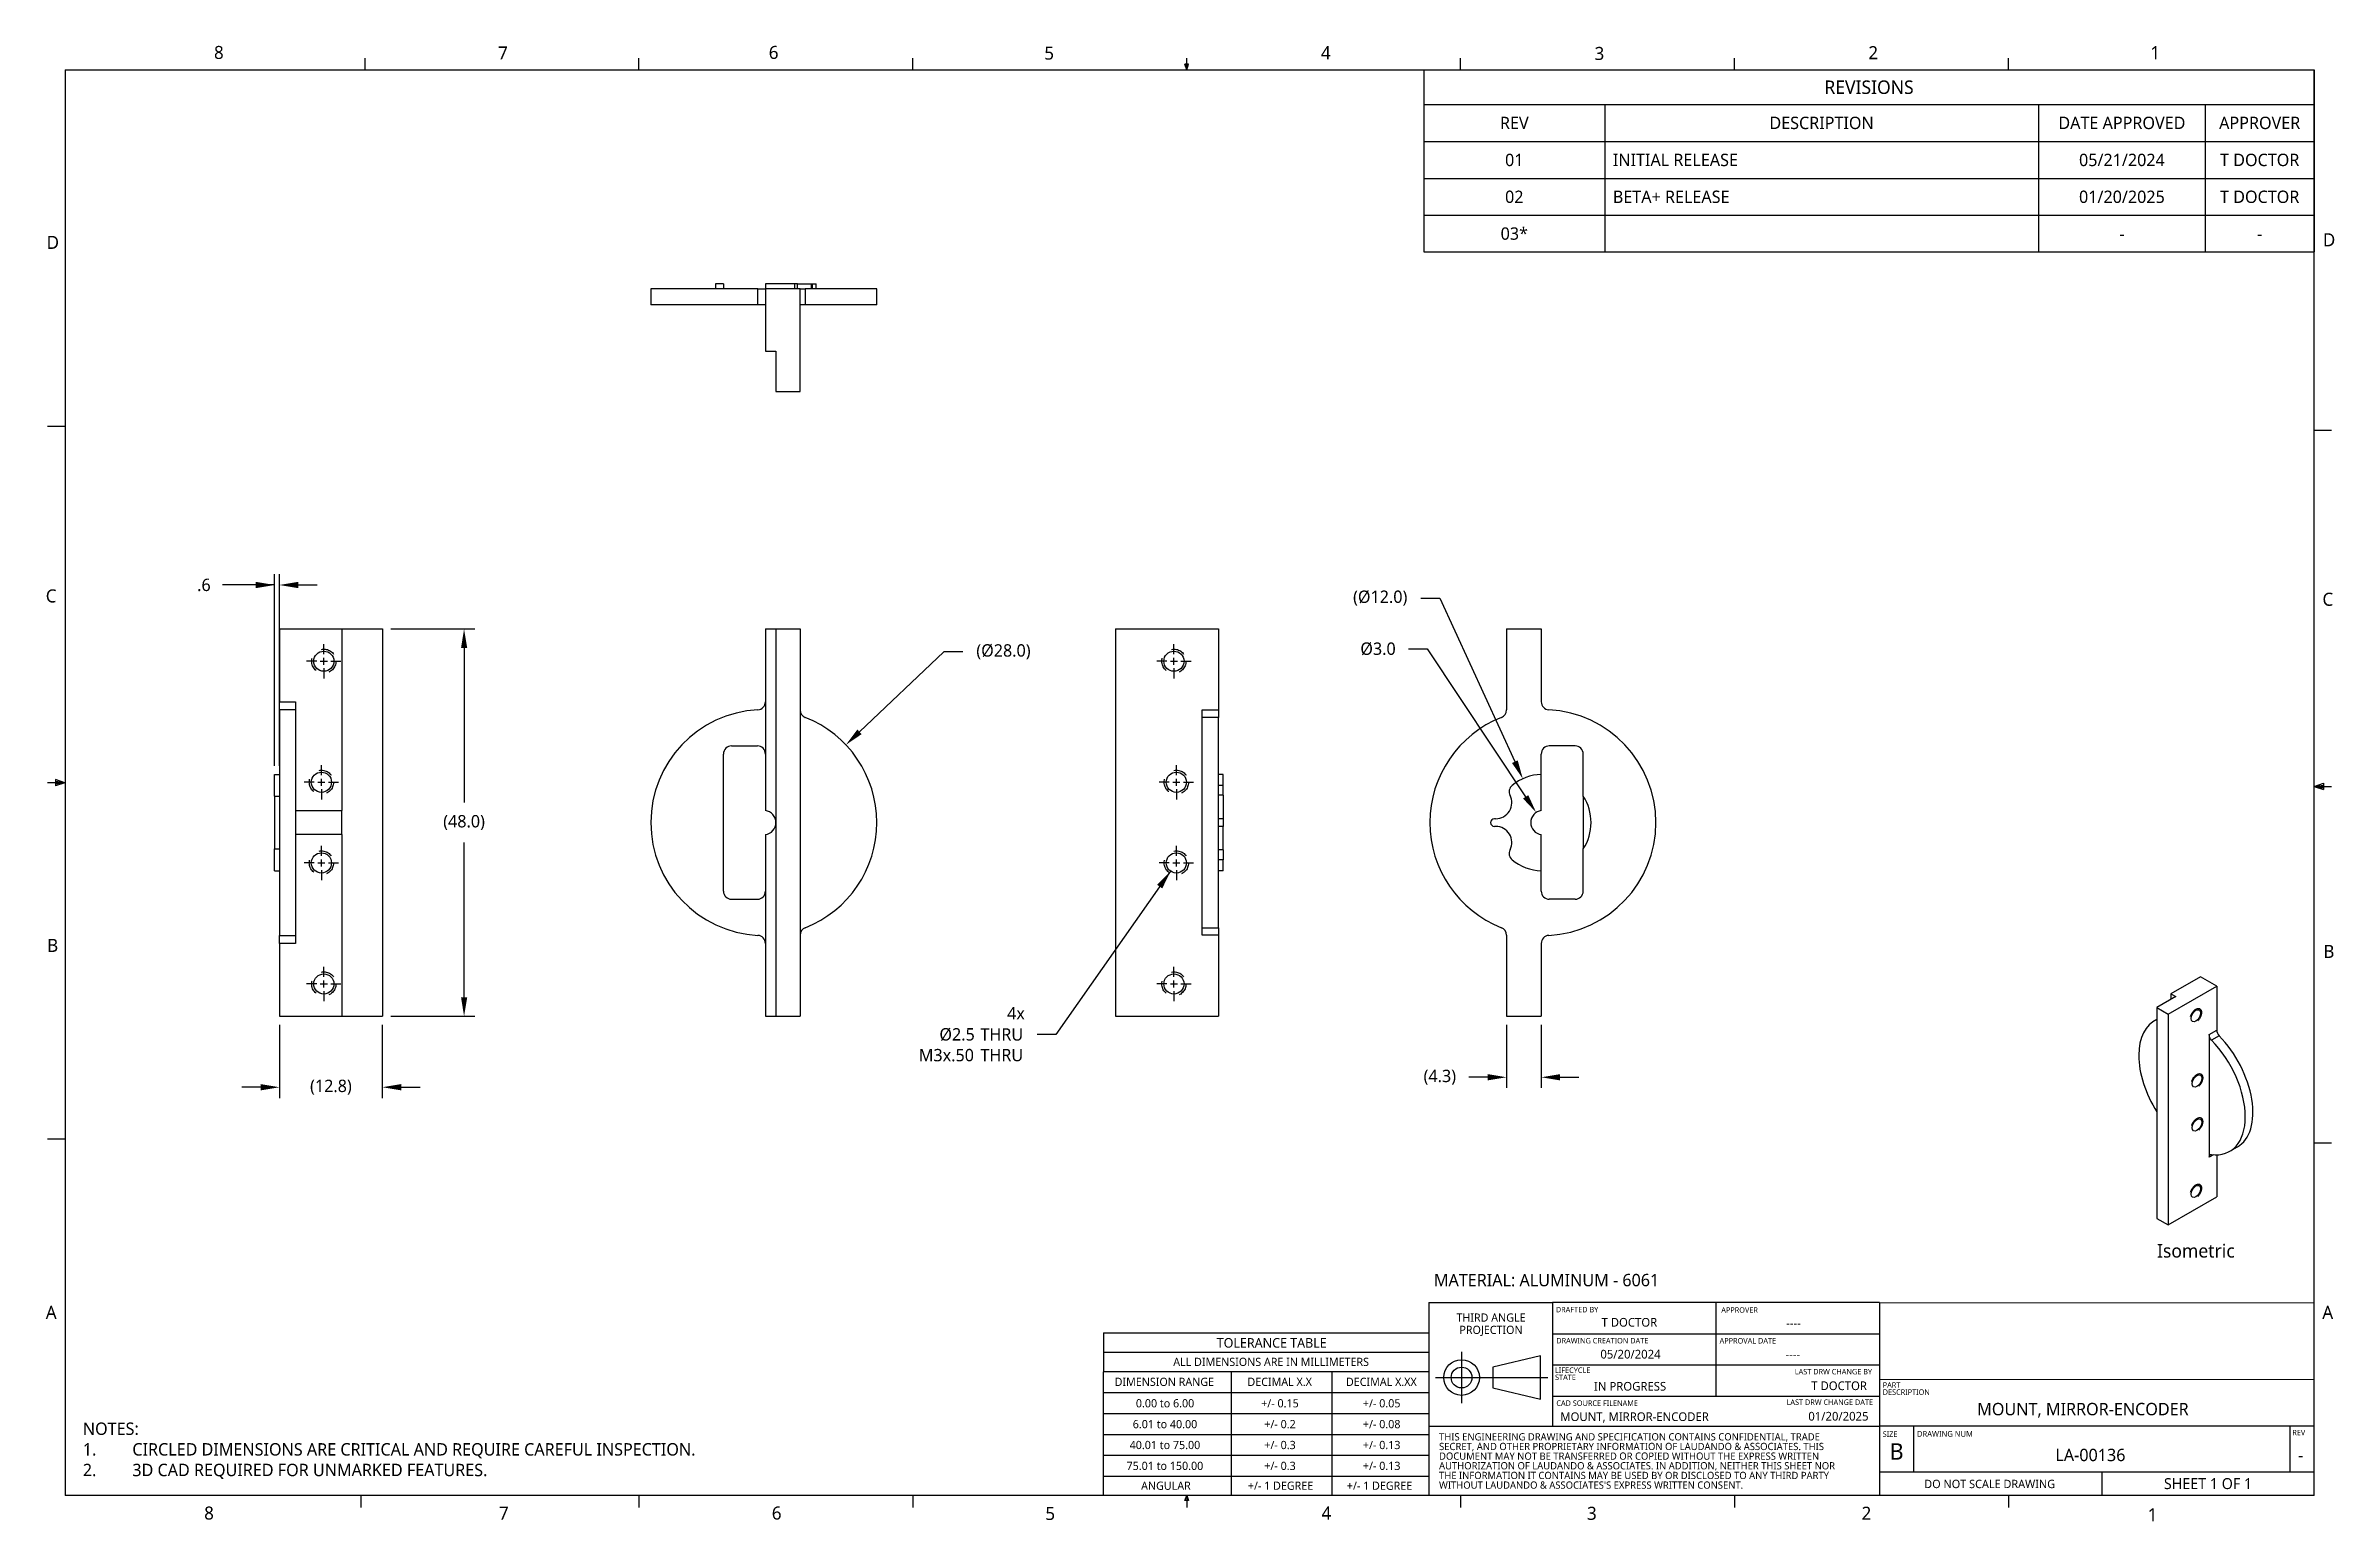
# Model space of a CAD drawing. Extents: x 0.3 to 17, y 0.1 to 10.9.
import ezdxf

# ---------------------------------------------------------------- set-up
doc = ezdxf.new("R2010")
doc.units = 0
doc.header["$LTSCALE"] = 0.5
doc.header["$MEASUREMENT"] = 0
doc.header["$PDMODE"] = 33
doc.header["$PDSIZE"] = 0.03937
doc.linetypes.add('CENTER', pattern=[0.72, 0.45, -0.09, 0.09, -0.09])
doc.linetypes.add('HIDDEN', pattern=[0.15, 0.1, -0.05])
doc.layers.get('DEFPOINTS').update_dxf_attribs({"linetype": 'CONTINUOUS'})
for name, color, linetype in [('ANNOTATION_LINES', 7, 'CONTINUOUS'), ('ANNOTATION_TEXT', 7, 'CONTINUOUS'), ('BORDER_FRAME', 7, 'CONTINUOUS'), ('CENTERMARKS', 7, 'CONTINUOUS'), ('SKETCHED_GEOMETRY', 7, 'CONTINUOUS'), ('SURFACE_THREAD_SYMBOLS', 7, 'HIDDEN'), ('SURFACE_THREAD_SYMBOLS_ON_', 7, 'HIDDEN'), ('TABLES', 7, 'CONTINUOUS'), ('TANGENT_LINES', 7, 'CONTINUOUS'), ('TITLE_BLOCK', 7, 'CONTINUOUS'), ('VISIBLE', 7, 'CONTINUOUS')]:
    doc.layers.add(name, color=color, linetype=linetype)
doc.styles.add('ONSHAPE-CUSTOM-STYLE-NOTE0', font='NotoSans-Regular.ttf')
doc.styles.add('ONSHAPE-CUSTOM-STYLE-NOTE1', font='NotoSans-Regular.ttf')
doc.styles.add('ONSHAPE-CUSTOM-STYLE-NOTE2', font='NotoSans-Regular.ttf')
doc.styles.add('ONSHAPE-CUSTOM-STYLE-NOTE3', font='NotoSans-Regular.ttf')
doc.styles.add('ONSHAPE-CUSTOM-STYLE-NOTE4', font='NotoSans-Regular.ttf')
doc.styles.add('ONSHAPE-CUSTOM-STYLE-NOTE5', font='NotoSans-Regular.ttf')
doc.styles.add('ONSHAPE-CUSTOM-STYLE-NOTE6', font='NotoSans-Regular.ttf')
doc.styles.add('ONSHAPE-CUSTOM-STYLE-NOTE7', font='NotoSans-Regular.ttf')
doc.styles.add('ONSHAPE-CUSTOM-STYLE-NOTE_', font='NotoSans-Regular.ttf')
doc.styles.add('ONSHAPE-STANDARD', font='NotoSans-Regular.ttf')
doc.styles.add('ONSHAPE-STANDARD-DIMENSION', font='')
doc.styles.add('ONSHAPE-STANDARD-HOLE-CALL', font='Noto Sans', dxfattribs={"height": 0.090551})
doc.styles.add('ONSHAPE-STANDARD-NOTESTYLE', font='Noto Sans', dxfattribs={"height": 0.090551})
doc.styles.add('ONSHAPE-STANDARD-REVISION0', font='Noto Sans')
doc.styles.add('ONSHAPE-STANDARD-REVISION1', font='Noto Sans')
doc.styles.add('ONSHAPE-STANDARD-REVISIONT', font='Noto Sans')
doc.styles.add('ONSHAPE-STANDARD-VIEW-LABE', font='Noto Sans', dxfattribs={"height": 0.098425})
doc.styles.get('ONSHAPE-STANDARD-DIMENSION').set_extended_font_data('Noto Sans')
doc.dimstyles.new('ONSHAPE-STANDARD$0', dxfattribs={"dimtxt": 0.090551, "dimasz": 0.137795, "dimexe": 0.07874, "dimexo": 0.062992, "dimgap": 0.090551, "dimtad": 0, "dimtih": 1, "dimtoh": 1, "dimdec": 1, "dimlfac": 25.4, "dimzin": 7, "dimtxsty": 'ONSHAPE-STANDARD-DIMENSION', "dimcen": 0.09, "dimclrd": 7, "dimclre": 7, "dimclrt": 7, "dimadec": 1, "dimazin": 3, "dimtfac": 1, "dimtdec": 1, "dimtofl": 0, "dimtmove": 0, "dimatfit": 3, "dimtolj": 1, "dimtzin": 7})
doc.dimstyles.new('ONSHAPE-STANDARD$4', dxfattribs={"dimtxt": 0.090551, "dimasz": 0.137795, "dimexe": 0.07874, "dimexo": 0.062992, "dimgap": 0.090551, "dimtad": 0, "dimtih": 1, "dimtoh": 1, "dimdec": 1, "dimlfac": 25.4, "dimzin": 7, "dimtxsty": 'ONSHAPE-STANDARD-DIMENSION', "dimcen": 0, "dimclrd": 7, "dimclre": 7, "dimclrt": 7, "dimadec": 1, "dimazin": 3, "dimtfac": 1, "dimtdec": 1, "dimtofl": 0, "dimtmove": 0, "dimatfit": 3, "dimtolj": 1, "dimtzin": 7})

msp = doc.modelspace()

# ---------------------------------------------------------------- texts
at = {"layer": 'ANNOTATION_TEXT', "color": 7, "insert": (15.9808, 2.1229), "char_height": 0.09843, "attachment_point": 2, "style": 'ONSHAPE-STANDARD-VIEW-LABE'}
msp.add_mtext('Isometric', dxfattribs=at)
at = {"layer": 'ANNOTATION_TEXT', "char_height": 0.090551, "attachment_point": 1, "style": 'ONSHAPE-STANDARD-NOTESTYLE'}
for s, insert, width in [('MATERIAL: ALUMINUM - 6061 ', (10.4066, 1.9048), 5.318053), ('NOTES:\\P1.^ICIRCLED DIMENSIONS ARE CRITICAL AND REQUIRE CAREFUL INSPECTION. \\P2.^I3D CAD REQUIRED FOR UNMARKED FEATURES. ', (0.523, 0.817), 6.788272)]:
    msp.add_mtext(s, dxfattribs=dict(at, insert=insert, width=width))
at = {"layer": 'BORDER_FRAME', "char_height": 0.0954, "attachment_point": 1, "style": 'ONSHAPE-STANDARD'}
for s, insert in [('8', (1.4826, 10.8922)), ('7', (3.5606, 10.8887)), ('6', (5.541, 10.8924)), ('5', (7.5568, 10.8876)), ('4', (9.5802, 10.8901)), ('3', (11.582, 10.885)), ('2', (13.5851, 10.8907)), ('1', (15.6474, 10.8908)), ('D', (0.2582, 9.5022)), ('D', (16.9099, 9.5208)), ('C', (0.2518, 6.9147)), ('C', (16.9068, 6.8902)), ('B', (0.262, 4.3568)), ('B', (16.9136, 4.3129)), ('A', (16.9058, 1.6709)), ('8', (1.4107, 0.202)), ('7', (3.5672, 0.202)), ('6', (5.5633, 0.2024)), ('5', (7.5644, 0.1993)), ('4', (9.5846, 0.2025)), ('3', (11.527, 0.2003)), ('2', (13.5355, 0.2012)), ('1', (15.6279, 0.1899))]:
    msp.add_mtext(s, dxfattribs=dict(at, insert=insert))
at = {"layer": 'SKETCHED_GEOMETRY', "insert": (0.252, 1.6708), "char_height": 0.0954, "attachment_point": 1, "style": 'ONSHAPE-STANDARD'}
msp.add_mtext('A', dxfattribs=at)
at = {"layer": 'TITLE_BLOCK'}
for s, insert, char_height, attachment_point, style in [('THIRD ANGLE', (10.8243, 1.6152), 0.060101, 2, 'ONSHAPE-STANDARD'), ('PROJECTION', (10.8245, 1.5254), 0.0601, 2, 'ONSHAPE-STANDARD'), ('DRAFTED BY', (11.2986, 1.6634), 0.04007, 1, 'ONSHAPE-STANDARD'), ('APPROVER', (12.509, 1.6607), 0.04007, 1, 'ONSHAPE-STANDARD'), ('TOLERANCE TABLE', (9.2202, 1.4352), 0.070118, 2, 'ONSHAPE-STANDARD'), ('DRAWING CREATION DATE', (11.3017, 1.4361), 0.040067, 1, 'ONSHAPE-STANDARD'), ('APPROVAL DATE', (12.4967, 1.4355), 0.040067, 1, 'ONSHAPE-CUSTOM-STYLE-NOTE_'), ('ALL DIMENSIONS ARE IN MILLIMETERS', (9.2159, 1.2911), 0.060101, 2, 'ONSHAPE-STANDARD'), ('LIFECYCLE', (11.2929, 1.2199), 0.04007, 1, 'ONSHAPE-STANDARD'), ('DIMENSION RANGE', (8.435, 1.145), 0.060101, 2, 'ONSHAPE-STANDARD'), ('DECIMAL X.X', (9.2785, 1.145), 0.060101, 2, 'ONSHAPE-STANDARD'), ('DECIMAL X.XX', (10.0224, 1.145), 0.060101, 2, 'ONSHAPE-STANDARD'), ('STATE', (11.2929, 1.1681), 0.04007, 1, 'ONSHAPE-STANDARD'), ('PART', (13.69, 1.1116), 0.04007, 1, 'ONSHAPE-STANDARD'), ('DESCRIPTION', (13.69, 1.0598), 0.040067, 1, 'ONSHAPE-STANDARD'), ('0.00 to 6.00', (8.4401, 0.988), 0.060101, 2, 'ONSHAPE-STANDARD'), ('+/- 0.15', (9.2806, 0.988), 0.0601, 2, 'ONSHAPE-STANDARD'), ('+/- 0.05', (10.0248, 0.988), 0.0601, 2, 'ONSHAPE-STANDARD'), ('CAD SOURCE FILENAME', (11.3025, 0.9789), 0.040067, 1, 'ONSHAPE-STANDARD'), ('40.01 to 75.00', (8.4393, 0.6827), 0.060101, 2, 'ONSHAPE-STANDARD'), ('6.01 to 40.00', (8.4397, 0.8354), 0.060101, 2, 'ONSHAPE-STANDARD'), ('+/- 0.2', (9.281, 0.8354), 0.0601, 2, 'ONSHAPE-STANDARD'), ('+/- 0.3', (9.281, 0.6827), 0.0601, 2, 'ONSHAPE-STANDARD'), ('+/- 0.08', (10.0248, 0.8354), 0.0601, 2, 'ONSHAPE-STANDARD'), ('+/- 0.13', (10.0248, 0.6827), 0.0601, 2, 'ONSHAPE-STANDARD'), ('THIS ENGINEERING DRAWING AND SPECIFICATION CONTAINS CONFIDENTIAL, TRADE', (10.4444, 0.739), 0.053006, 1, 'ONSHAPE-STANDARD'), ('SIZE', (13.69, 0.7524), 0.04007, 1, 'ONSHAPE-STANDARD'), ('DRAWING NUM', (13.9406, 0.7551), 0.042405, 1, 'ONSHAPE-STANDARD'), ('REV', (16.6862, 0.7636), 0.04007, 1, 'ONSHAPE-STANDARD'), ('75.01 to 150.00', (8.4389, 0.5301), 0.060101, 2, 'ONSHAPE-STANDARD'), ('+/- 0.3', (9.281, 0.5301), 0.0601, 2, 'ONSHAPE-STANDARD'), ('+/- 0.13', (10.0248, 0.5301), 0.0601, 2, 'ONSHAPE-STANDARD'), ('AUTHORIZATION OF LAUDANDO & ASSOCIATES. IN ADDITION, NEITHER THIS SHEET NOR', (10.4444, 0.527), 0.053006, 1, 'ONSHAPE-STANDARD'), ('SECRET, AND OTHER PROPRIETARY INFORMATION OF LAUDANDO & ASSOCIATES. THIS', (10.4444, 0.6684), 0.053006, 1, 'ONSHAPE-STANDARD'), ('DOCUMENT MAY NOT BE TRANSFERRED OR COPIED WITHOUT THE EXPRESS WRITTEN', (10.4444, 0.5977), 0.053006, 1, 'ONSHAPE-STANDARD'), ('B', (13.792, 0.6655), 0.1202, 2, 'ONSHAPE-STANDARD'), ('ANGULAR', (8.4465, 0.3847), 0.0601, 2, 'ONSHAPE-STANDARD'), ('+/- 1 DEGREE', (9.2846, 0.3847), 0.060101, 2, 'ONSHAPE-STANDARD'), ('+/- 1 DEGREE', (10.0088, 0.3847), 0.060101, 2, 'ONSHAPE-STANDARD'), ('THE INFORMATION IT CONTAINS MAY BE USED BY OR DISCLOSED TO ANY THIRD PARTY', (10.4444, 0.4563), 0.053006, 1, 'ONSHAPE-STANDARD'), ("WITHOUT LAUDANDO & ASSOCIATES'S EXPRESS WRITTEN CONSENT.", (10.4444, 0.3857), 0.053006, 1, 'ONSHAPE-STANDARD'), ('DO NOT SCALE DRAWING', (14.4723, 0.3981), 0.061063, 2, 'ONSHAPE-STANDARD')]:
    msp.add_mtext(s, dxfattribs=dict(at, insert=insert, char_height=char_height, attachment_point=attachment_point, style=style))
at = {"layer": 'TITLE_BLOCK', "attachment_point": 1}
for s, insert, char_height, width, style in [('{\\fNoto Sans|b0|i0|c0|p0;\\W6.94722;  }T DOCTOR', (11.3336, 1.5824), 0.063607, 1.076884, 'ONSHAPE-STANDARD'), ('{\\fNoto Sans|b0|i0|c0|p0;\\W7.09482;   }----', (12.526, 1.5757), 0.063607, 1.095515, 'ONSHAPE-STANDARD'), ('{\\fNoto Sans|b0|i0|c0|p0;\\W6.47679;  }05/20/2024', (11.3454, 1.349), 0.063607, 1.072549, 'ONSHAPE-STANDARD'), ('{\\fNoto Sans|b0|i0|c0|p0;\\W6.92877;   }----', (12.5309, 1.3463), 0.063607, 1.072549, 'ONSHAPE-CUSTOM-STYLE-NOTE0'), ('{\\fNoto Sans|b0|i0|c0|p0;\\W4.84526; }LAST DRW CHANGE BY', (12.9811, 1.2094), 0.040067, 0.662958, 'ONSHAPE-CUSTOM-STYLE-NOTE6'), ('{\\fNoto Sans|b0|i0|c0|p0;\\W5.50828;  }IN PROGRESS', (11.3408, 1.1141), 0.063607, 1.072549, 'ONSHAPE-CUSTOM-STYLE-NOTE1'), ('{\\fNoto Sans|b0|i0|c0|p0;\\W8.20002; }T DOCTOR', (12.9906, 1.118), 0.063607, 0.624475, 'ONSHAPE-CUSTOM-STYLE-NOTE7'), ('MOUNT, MIRROR-ENCODER', (11.3314, 0.8916), 0.063607, 1.704561, 'ONSHAPE-CUSTOM-STYLE-NOTE3'), ('LAST DRW CHANGE DATE', (12.9866, 0.9861), 0.040067, 0.662958, 'ONSHAPE-STANDARD'), ('{\\fNoto Sans|b0|i0|c0|p0;\\W6.83535; }01/20/2025', (12.9984, 0.8948), 0.063607, 0.624475, 'ONSHAPE-CUSTOM-STYLE-NOTE2'), ('{\\fNoto Sans|b0|i0|c0|p0;\\W7.18957;   }MOUNT, MIRROR-ENCODER', (13.7198, 0.9607), 0.090551, 3.08325, 'ONSHAPE-CUSTOM-STYLE-NOTE5'), ('{\\fNoto Sans|b0|i0|c0|p0;\\W7.90438;    }LA-00136', (13.9836, 0.625), 0.090551, 2.630797, 'ONSHAPE-CUSTOM-STYLE-NOTE4'), ('{\\fNoto Sans|b0|i0|c0|p0;\\W3.91256; }-', (16.6088, 0.6247), 0.090551, 0.297497, 'ONSHAPE-STANDARD'), ('{\\fNoto Sans|b0|i0|c0|p0;\\W7.13836;  }SHEET 1 OF 1', (15.3599, 0.4101), 0.080135, 1.501676, 'ONSHAPE-STANDARD')]:
    msp.add_mtext(s, dxfattribs=dict(at, insert=insert, char_height=char_height, width=width, style=style))

# ---------------------------------------------------------------- blocks, each defined once
blk = doc.blocks.new('*T1')
at = {"layer": 'TABLES', "color": 0, "linetype": 'BYBLOCK'}
for p, q in [((0, 0), (6.513, 0)), ((0, 0), (0, -1.332)), ((6.513, 0), (6.513, -1.332)), ((0, -0.253), (6.513, -0.253)), ((1.324, -0.253), (1.324, -1.332)), ((4.496, -0.253), (4.496, -1.332)), ((5.717, -0.253), (5.717, -1.332)), ((0, -0.523), (6.513, -0.523)), ((0, -0.794), (6.513, -0.794)), ((0, -1.063), (6.513, -1.063)), ((0, -1.332), (6.513, -1.332))]:
    blk.add_line(p, q, dxfattribs=at)
at = {"layer": 'TABLES', "color": 0}
for s, insert, char_height, width, attachment_point, style in [('{REVISIONS}', (3.257, -0.127), 0.09843, 6.39514, 5, 'ONSHAPE-STANDARD-REVISIONT'), ('REV', (0.662, -0.388), 0.0906, 1.20615, 5, 'ONSHAPE-STANDARD-REVISION0'), ('DESCRIPTION', (2.91, -0.388), 0.09055, 3.05356, 5, 'ONSHAPE-STANDARD-REVISION0'), ('DATE APPROVED', (5.107, -0.388), 0.09055, 1.10321, 5, 'ONSHAPE-STANDARD-REVISION0'), ('APPROVER', (6.115, -0.388), 0.0906, 0.67789, 5, 'ONSHAPE-STANDARD-REVISION0'), ('{01}', (0.662, -0.659), 0.0906, 1.20615, 5, 'ONSHAPE-STANDARD-REVISION1'), ('{INITIAL RELEASE}', (1.383, -0.659), 0.09055, 3.05356, 4, 'ONSHAPE-STANDARD-REVISION1'), ('{05/21/2024}', (5.107, -0.659), 0.09055, 1.10321, 5, 'ONSHAPE-STANDARD-REVISION1'), ('{T DOCTOR}', (6.115, -0.659), 0.0906, 0.67789, 5, 'ONSHAPE-STANDARD-REVISION1'), ('{02}', (0.662, -0.929), 0.0906, 1.20615, 5, 'ONSHAPE-STANDARD-REVISION1'), ('BETA+ RELEASE', (1.383, -0.929), 0.09055, 3.05356, 4, 'ONSHAPE-STANDARD-REVISION1'), ('{01/20/2025}', (5.107, -0.929), 0.09055, 1.10321, 5, 'ONSHAPE-STANDARD-REVISION1'), ('{T DOCTOR}', (6.115, -0.929), 0.0906, 0.67789, 5, 'ONSHAPE-STANDARD-REVISION1'), ('{03*}', (0.662, -1.198), 0.0906, 1.20615, 5, 'ONSHAPE-STANDARD-REVISION1'), ('{-}', (5.107, -1.198), 0.0906, 1.10321, 5, 'ONSHAPE-STANDARD-REVISION1'), ('{-}', (6.115, -1.198), 0.0906, 0.67789, 5, 'ONSHAPE-STANDARD-REVISION1')]:
    blk.add_mtext(s, dxfattribs=dict(at, insert=insert, char_height=char_height, width=width, attachment_point=attachment_point, style=style))
blk = doc.blocks.new('*U2', base_point=(0.866, -0.2))
at = {"layer": 'ANNOTATION_TEXT', "color": 0, "char_height": 0.0906, "style": 'ONSHAPE-STANDARD-HOLE-CALL'}
for s, insert, attachment_point in [('4x', (0.776, -0.091), 9), ('%%c2.5', (0.151, -0.249), 7), (' THRU', (0.42, -0.247), 7), ('M3x.50', (0, -0.399), 7), (' THRU', (0.42, -0.398), 7)]:
    blk.add_mtext(s, dxfattribs=dict(at, insert=insert, attachment_point=attachment_point))
blk = doc.blocks.new('*D3')
at = {"layer": 'ANNOTATION_TEXT', "color": 7}
for p, q in [((2.777, 6.625), (3.391, 6.625)), ((3.312, 6.487), (3.312, 5.354)), ((3.312, 3.928), (3.312, 5.062)), ((2.777, 3.791), (3.391, 3.791))]:
    blk.add_line(p, q, dxfattribs=at)
for points in [[(3.335, 6.487), (3.29, 6.487), (3.312, 6.625)], [(3.29, 3.928), (3.335, 3.928), (3.312, 3.791)]]:
    blk.add_solid(points, dxfattribs=at)
at = {"layer": 'DEFPOINTS', "color": 0}
for p in [(2.714, 6.625), (3.312, 6.625), (2.714, 3.791)]:
    blk.add_point(p, dxfattribs=at)
at = {"layer": 'ANNOTATION_TEXT', "color": 7, "insert": (3.312, 5.208), "char_height": 0.0906, "attachment_point": 5, "style": 'ONSHAPE-STANDARD-DIMENSION'}
blk.add_mtext('\\A1;(48.0)', dxfattribs=at)
blk = doc.blocks.new('*D4')
at = {"layer": 'ANNOTATION_TEXT', "color": 7}
for p, q in [((6.822, 6.458), (6.205, 5.872)), ((6.96, 6.458), (6.822, 6.458))]:
    blk.add_line(p, q, dxfattribs=at)
blk.add_solid([(6.189, 5.889), (6.22, 5.855), (6.105, 5.777)], dxfattribs=at)
at = {"layer": 'DEFPOINTS', "color": 0}
for p in [(6.105, 5.777), (4.905, 4.639)]:
    blk.add_point(p, dxfattribs=at)
at = {"layer": 'ANNOTATION_TEXT', "color": 7, "insert": (7.258, 6.458), "char_height": 0.09055, "attachment_point": 5, "style": 'ONSHAPE-STANDARD-DIMENSION'}
blk.add_mtext('\\A1;(Ø28.0)', dxfattribs=at)
blk = doc.blocks.new('*D5')
at = {"layer": 'ANNOTATION_TEXT', "color": 7}
for p, q in [((1.961, 3.728), (1.961, 3.192)), ((2.714, 3.728), (2.714, 3.192)), ((1.823, 3.271), (1.686, 3.271)), ((2.852, 3.271), (2.99, 3.271))]:
    blk.add_line(p, q, dxfattribs=at)
for points in [[(1.823, 3.248), (1.823, 3.294), (1.961, 3.271)], [(2.852, 3.294), (2.852, 3.248), (2.714, 3.271)]]:
    blk.add_solid(points, dxfattribs=at)
at = {"layer": 'DEFPOINTS', "color": 0}
for p in [(1.961, 3.791), (2.714, 3.791), (1.961, 3.271)]:
    blk.add_point(p, dxfattribs=at)
at = {"layer": 'ANNOTATION_TEXT', "color": 7, "insert": (2.338, 3.271), "char_height": 0.0906, "attachment_point": 5, "style": 'ONSHAPE-STANDARD-DIMENSION'}
blk.add_mtext('\\A1;(12.8)', dxfattribs=at)
blk = doc.blocks.new('*D6')
at = {"layer": 'ANNOTATION_TEXT', "color": 7}
for p, q in [((10.938, 3.728), (10.938, 3.266)), ((11.192, 3.728), (11.192, 3.266)), ((10.8, 3.344), (10.662, 3.344)), ((11.33, 3.344), (11.468, 3.344))]:
    blk.add_line(p, q, dxfattribs=at)
for points in [[(10.8, 3.321), (10.8, 3.367), (10.938, 3.344)], [(11.33, 3.367), (11.33, 3.321), (11.192, 3.344)]]:
    blk.add_solid(points, dxfattribs=at)
at = {"layer": 'DEFPOINTS', "color": 0}
for p in [(10.938, 3.791), (11.192, 3.791), (10.938, 3.344)]:
    blk.add_point(p, dxfattribs=at)
at = {"layer": 'ANNOTATION_TEXT', "color": 7, "insert": (10.45, 3.344), "char_height": 0.0906, "attachment_point": 5, "style": 'ONSHAPE-STANDARD-DIMENSION'}
blk.add_mtext('\\A1;(4.3)', dxfattribs=at)
blk = doc.blocks.new('*D7')
at = {"layer": 'ANNOTATION_TEXT', "color": 7}
for p, q in [((1.926, 6.947), (1.545, 6.947)), ((1.788, 6.947), (1.65, 6.947)), ((1.926, 5.624), (1.926, 7.026)), ((1.961, 5.624), (1.961, 7.026)), ((2.099, 6.947), (2.237, 6.947))]:
    blk.add_line(p, q, dxfattribs=at)
for points in [[(1.788, 6.924), (1.788, 6.97), (1.926, 6.947)], [(2.099, 6.97), (2.099, 6.924), (1.961, 6.947)]]:
    blk.add_solid(points, dxfattribs=at)
at = {"layer": 'DEFPOINTS', "color": 0}
for p in [(1.961, 6.947), (1.926, 5.561), (1.961, 5.561)]:
    blk.add_point(p, dxfattribs=at)
at = {"layer": 'ANNOTATION_TEXT', "color": 7, "insert": (1.409, 6.947), "char_height": 0.0906, "attachment_point": 5, "style": 'ONSHAPE-STANDARD-DIMENSION'}
blk.add_mtext('\\A1;.6', dxfattribs=at)
blk = doc.blocks.new('*D8')
at = {"layer": 'ANNOTATION_TEXT', "color": 7}
for p, q in [((10.312, 6.851), (10.45, 6.851)), ((10.45, 6.851), (10.999, 5.654))]:
    blk.add_line(p, q, dxfattribs=at)
blk.add_solid([(10.978, 5.644), (11.02, 5.663), (11.057, 5.529)], dxfattribs=at)
at = {"layer": 'DEFPOINTS', "color": 0}
for p in [(11.057, 5.529), (11.351, 4.887)]:
    blk.add_point(p, dxfattribs=at)
at = {"layer": 'ANNOTATION_TEXT', "color": 7, "insert": (10.014, 6.851), "char_height": 0.09055, "attachment_point": 5, "style": 'ONSHAPE-STANDARD-DIMENSION'}
blk.add_mtext('\\A1;(Ø12.0)', dxfattribs=at)
blk = doc.blocks.new('*D9')
at = {"layer": 'ANNOTATION_TEXT', "color": 7}
for p, q in [((10.22, 6.479), (10.358, 6.479)), ((10.358, 6.479), (11.078, 5.396))]:
    blk.add_line(p, q, dxfattribs=at)
blk.add_solid([(11.059, 5.384), (11.097, 5.409), (11.155, 5.282)], dxfattribs=at)
at = {"layer": 'DEFPOINTS', "color": 0}
for p in [(11.155, 5.282), (11.253, 5.134)]:
    blk.add_point(p, dxfattribs=at)
at = {"layer": 'ANNOTATION_TEXT', "color": 7, "insert": (9.998, 6.479), "char_height": 0.0906, "attachment_point": 5, "style": 'ONSHAPE-STANDARD-DIMENSION'}
blk.add_mtext('\\A1;Ø3.0', dxfattribs=at)

# ---------------------------------------------------------------- dimensions: what is measured, and where the dimension line sits
at = {"layer": 'ANNOTATION_TEXT'}
dim = msp.add_linear_dim(base=(1.9611, 6.9468), p1=(1.9257, 5.5606, 0.1063), p2=(1.9611, 5.5606, 0.1063), angle=0, dimstyle='ONSHAPE-STANDARD$0', override={"dimlfac": 16.933333, "dimpost": ''}, dxfattribs=at)
dim.commit()
dim.dimension.update_dxf_attribs({"geometry": '*D7', "text_midpoint": (1.409, 6.9468), "dimtype": 161})
for p1, p2, picture, middle in [((11.35098, 4.88727, 0.47469), (11.05665, 5.52867, 0.47469), '*D8', (10.01419, 6.85079)), ((4.9055, 4.6387, -0.2151), (6.1046, 5.7772, -0.2151), '*D4', (7.2576, 6.4582))]:
    dim = msp.add_diameter_dim_2p(p1=p1, p2=p2, text='(<>)', dimstyle='ONSHAPE-STANDARD$4', override={"dimlfac": 16.933333, "dimpost": 'Ø<>', "dimtofl": 0, "dimtmove": 0, "dimatfit": 3}, dxfattribs=at)
    dim.commit()
    dim.dimension.update_dxf_attribs({"geometry": picture, "text_midpoint": middle, "dimtype": 163})
dim = msp.add_linear_dim(base=(3.3125, 6.6253), p1=(2.7141, 3.7906, 0.0295), p2=(2.7141, 6.6253, 0.0295), angle=90, text='(<>)', dimstyle='ONSHAPE-STANDARD$0', override={"dimlfac": 16.933333, "dimpost": ''}, dxfattribs=at)
dim.commit()
dim.dimension.update_dxf_attribs({"geometry": '*D3', "text_midpoint": (3.3125, 5.208)})
dim = msp.add_diameter_dim_2p(p1=(11.2529, 5.1342, 0.4747), p2=(11.1547, 5.2817, 0.4747), dimstyle='ONSHAPE-STANDARD$4', override={"dimexe": 0.023191, "dimlfac": 16.933333, "dimpost": 'Ø<>', "dimtofl": 0, "dimtmove": 0, "dimatfit": 3}, dxfattribs=at)
dim.commit()
dim.dimension.update_dxf_attribs({"geometry": '*D9', "text_midpoint": (9.998, 6.4786), "dimtype": 163})
for base, p1, p2, picture, middle in [((1.961133, 3.27114), (2.714085, 3.790647, 0.029528), (1.961133, 3.790647, 0.106299), '*D5', (2.337609, 3.27114)), ((10.9381, 3.3444), (11.192, 3.7906, 0.4393), (10.9381, 3.7906, 0.4393), '*D6', (10.4499, 3.3444))]:
    dim = msp.add_linear_dim(base=base, p1=p1, p2=p2, text='(<>)', dimstyle='ONSHAPE-STANDARD$0', override={"dimgap": 0.090551, "dimlfac": 16.933333, "dimpost": '', "dimtol": 0, "dimlim": 0, "dimtp": 0, "dimtm": 0}, dxfattribs=at)
    dim.commit()
    dim.dimension.update_dxf_attribs({"geometry": picture, "text_midpoint": middle})

# ---------------------------------------------------------------- linework, layer by layer
at = {"layer": 'ANNOTATION_LINES'}
for p, q in [((8.4803, 4.8523, 0.1438), (7.6422, 3.6581, -0.1438)), ((7.6422, 3.6581), (7.5044, 3.6581))]:
    msp.add_line(p, q, dxfattribs=at)
msp.add_solid([(8.3823, 4.7527), (8.4803, 4.8523), (8.4199, 4.7263)], dxfattribs=at)
at = {"layer": 'BORDER_FRAME'}
for p, q in [((0.3928, 10.7165), (0.3928, 0.2823)), ((0.3928, 10.7165), (16.846, 10.7165)), ((2.5875, 10.7165), (2.5875, 10.8028)), ((4.5911, 10.7165), (4.5911, 10.8028)), ((6.5947, 10.7165), (6.5947, 10.8028)), ((8.6111, 10.7592), (8.5848, 10.7592)), ((8.5983, 10.7165), (8.5848, 10.7592)), ((8.5911, 10.7592), (8.5983, 10.7165)), ((8.5983, 10.7165), (8.5983, 10.8028)), ((8.6033, 10.7592), (8.5983, 10.7165)), ((8.5983, 10.7165), (8.6111, 10.7592)), ((10.6019, 10.7165), (10.6019, 10.8028)), ((12.6055, 10.7165), (12.6055, 10.8028)), ((14.6092, 10.7165), (14.6092, 10.8028)), ((16.846, 0.2823), (16.846, 10.7165)), ((0.3924, 8.1073), (0.2652, 8.1073)), ((16.847, 8.0811), (16.9742, 8.0811)), ((0.3924, 5.4994), (0.2652, 5.4994)), ((0.3924, 5.4994), (0.324, 5.5238)), ((0.324, 5.5238), (0.324, 5.4764)), ((0.3924, 5.4994), (0.324, 5.5086)), ((0.3924, 5.4994), (0.324, 5.4764)), ((0.3924, 5.4994), (0.324, 5.4889)), ((16.847, 5.4732), (16.9153, 5.4977)), ((16.847, 5.4732), (16.9153, 5.4824)), ((16.847, 5.4732), (16.9153, 5.4627)), ((16.847, 5.4732), (16.9153, 5.4502)), ((16.847, 5.4732), (16.9742, 5.4732)), ((16.9153, 5.4977), (16.9153, 5.4502)), ((0.3924, 2.8915), (0.2652, 2.8915)), ((16.847, 2.8653), (16.9742, 2.8653)), ((16.846, 0.2823), (0.3928, 0.2823)), ((2.5559, 0.2795), (2.5559, 0.1959)), ((4.5911, 0.2822), (4.5911, 0.1959)), ((6.5947, 0.2822), (6.5947, 0.1959)), ((8.5848, 0.247), (8.5983, 0.2822)), ((8.6111, 0.247), (8.5848, 0.247)), ((8.5983, 0.2822), (8.6111, 0.247)), ((8.5983, 0.2822), (8.5983, 0.1959)), ((10.6019, 0.2822), (10.6019, 0.1959)), ((12.6055, 0.2822), (12.6055, 0.1959)), ((14.6091, 0.2795), (14.6091, 0.1959))]:
    msp.add_line(p, q, dxfattribs=at)
at = {"layer": 'CENTERMARKS', "linetype": 'CENTER'}
for p, q in [((2.2343, 6.3891), (2.1604, 6.3891)), ((2.2859, 6.4407), (2.2859, 6.5146)), ((2.3376, 6.3891), (2.4114, 6.3891)), ((8.4533, 6.3891), (8.3795, 6.3891)), ((8.505, 6.4407), (8.505, 6.5146)), ((8.5566, 6.3891), (8.6304, 6.3891)), ((2.2859, 6.3374), (2.2859, 6.2636)), ((8.505, 6.3374), (8.505, 6.2636)), ((2.2682, 5.5549), (2.2682, 5.6287)), ((8.5227, 5.5549), (8.5227, 5.6287)), ((2.2165, 5.5032), (2.1427, 5.5032)), ((2.2682, 5.4516), (2.2682, 5.3778)), ((2.3199, 5.5032), (2.3937, 5.5032)), ((8.471, 5.5032), (8.3972, 5.5032)), ((8.5227, 5.4516), (8.5227, 5.3778)), ((8.5743, 5.5032), (8.6482, 5.5032)), ((2.2682, 4.9644), (2.2682, 5.0382)), ((8.5227, 4.9644), (8.5227, 5.0382)), ((2.2165, 4.9127), (2.1427, 4.9127)), ((2.2682, 4.861), (2.2682, 4.7872)), ((2.3199, 4.9127), (2.3937, 4.9127)), ((8.471, 4.9127), (8.3972, 4.9127)), ((8.5227, 4.861), (8.5227, 4.7872)), ((8.5743, 4.9127), (8.6482, 4.9127)), ((2.2343, 4.0269), (2.1604, 4.0269)), ((2.2859, 4.0785), (2.2859, 4.1524)), ((2.3376, 4.0269), (2.4114, 4.0269)), ((8.4533, 4.0269), (8.3795, 4.0269)), ((8.505, 4.0785), (8.505, 4.1524)), ((8.5566, 4.0269), (8.6304, 4.0269)), ((2.2859, 3.9752), (2.2859, 3.9014)), ((8.505, 3.9752), (8.505, 3.9014))]:
    msp.add_line(p, q, dxfattribs=at)
at = {"layer": 'CENTERMARKS', "linetype": 'CONTINUOUS'}
for p, q in [((2.2601, 6.3891), (2.3118, 6.3891)), ((2.2859, 6.3632), (2.2859, 6.4149)), ((8.4791, 6.3891), (8.5308, 6.3891)), ((8.505, 6.3632), (8.505, 6.4149)), ((2.2682, 5.4774), (2.2682, 5.5291)), ((8.5227, 5.4774), (8.5227, 5.5291)), ((2.2424, 5.5032), (2.2941, 5.5032)), ((8.4968, 5.5032), (8.5485, 5.5032)), ((2.2424, 4.9127), (2.2941, 4.9127)), ((2.2682, 4.8869), (2.2682, 4.9385)), ((8.4968, 4.9127), (8.5485, 4.9127)), ((8.5227, 4.8869), (8.5227, 4.9385)), ((2.2601, 4.0269), (2.3118, 4.0269)), ((2.2859, 4.001), (2.2859, 4.0527)), ((8.4791, 4.0269), (8.5308, 4.0269)), ((8.505, 4.001), (8.505, 4.0527))]:
    msp.add_line(p, q, dxfattribs=at)
at = {"layer": 'SURFACE_THREAD_SYMBOLS'}
for centre in [(15.9808, 3.7939), (15.9891, 3.3166), (15.9891, 2.9951), (15.9808, 2.5081)]:
    msp.add_ellipse(centre, major_axis=(0.0295, 0.0511), ratio=0.5773503, dxfattribs=at)
at = {"layer": 'SURFACE_THREAD_SYMBOLS_ON_'}
for centre in [(2.2859, 6.3891), (8.505, 6.3891), (2.2682, 5.5032), (8.5227, 5.5032), (2.2682, 4.9127), (8.5227, 4.9127), (2.2859, 4.0269), (8.505, 4.0269)]:
    msp.add_circle(centre, 0.0886, dxfattribs=at)
at = {"layer": 'TANGENT_LINES'}
for p, q in [((5.461, 8.9974), (5.461, 9.1155)), ((5.7302, 9.151), (5.7302, 9.1155)), ((5.8082, 9.1155), (5.8082, 8.9974)), ((5.8505, 9.151), (5.8505, 9.1155)), ((5.8594, 9.151), (5.8594, 9.1155)), ((1.9611, 6.0925), (2.0792, 6.0925)), ((2.0792, 6.0336), (1.9611, 6.0336)), ((8.7116, 6.0321), (8.8298, 6.0321)), ((8.8298, 5.9772), (8.7116, 5.9772)), ((8.8652, 5.4797), (8.8298, 5.4797)), ((8.8652, 5.4075), (8.8298, 5.4075)), ((8.8652, 5.0084), (8.8298, 5.0084)), ((8.8652, 4.9363), (8.8298, 4.9363)), ((1.9611, 4.3824), (2.0792, 4.3824)), ((8.7116, 4.4388), (8.8298, 4.4388)), ((8.8298, 4.3838), (8.7116, 4.3838)), ((2.0792, 4.3234), (1.9611, 4.3234)), ((16.0782, 3.6559), (16.1339, 3.688)), ((16.1515, 3.6479), (16.0958, 3.6158)), ((16.11, 2.7771), (16.0782, 2.7587))]:
    msp.add_line(p, q, dxfattribs=at)
at = {"layer": 'TITLE_BLOCK', "linetype": 'CONTINUOUS'}
for p, q in [((10.3686, 1.6946), (10.3686, 0.7891)), ((11.2742, 1.6946), (11.2742, 0.7901)), ((13.666, 1.6946), (16.846, 1.6939)), ((13.666, 1.6946), (13.666, 0.7891)), ((10.3686, 0.7901), (10.3686, 0.2823)), ((13.666, 0.7902), (13.666, 0.283))]:
    msp.add_line(p, q, dxfattribs=at)
at = {"layer": 'TITLE_BLOCK'}
for p, q in [((10.3686, 1.6946), (11.2742, 1.6946)), ((13.666, 1.6946), (11.2742, 1.6946)), ((12.4688, 1.6946), (12.4688, 1.0067)), ((7.9901, 1.4739), (7.9901, 1.1878)), ((7.9902, 1.474), (10.3686, 1.474)), ((13.6634, 1.4646), (11.2742, 1.4646)), ((7.9901, 0.2821), (7.9901, 1.1878)), ((7.9902, 1.331), (10.3686, 1.331)), ((10.3686, 1.1879), (7.9902, 1.1879)), ((8.9243, 1.1879), (8.9243, 0.2823)), ((9.6598, 1.1879), (9.6598, 0.2823)), ((10.6092, 1.3341), (10.6092, 0.9583)), ((11.1871, 1.3054), (10.8385, 1.2223)), ((10.8385, 1.2223), (10.8385, 1.0701)), ((11.1871, 0.987), (11.1871, 1.3054)), ((13.6634, 1.2357), (11.2742, 1.2357)), ((10.3686, 1.0347), (7.9902, 1.0347)), ((10.4186, 1.1462), (11.24, 1.1462)), ((10.8385, 1.1462), (11.1871, 1.1462)), ((10.8385, 1.0701), (11.1871, 0.987)), ((13.6634, 1.0067), (11.2742, 1.0067)), ((13.666, 1.1341), (16.846, 1.1329)), ((10.3686, 0.8814), (7.9902, 0.8814)), ((10.3686, 0.7281), (7.9902, 0.7281)), ((10.3686, 0.7901), (13.666, 0.7901)), ((16.846, 0.7899), (13.666, 0.7901)), ((13.9185, 0.4542), (13.9185, 0.7901)), ((16.6679, 0.7901), (16.6679, 0.4563)), ((10.3686, 0.5749), (7.9902, 0.5749)), ((10.3686, 0.4216), (7.9902, 0.4216)), ((16.846, 0.4543), (13.666, 0.4542)), ((15.2924, 0.4542), (15.2924, 0.2823))]:
    msp.add_line(p, q, dxfattribs=at)
for radius in [0.1302, 0.0761]:
    msp.add_circle((10.6092, 1.1462), radius, dxfattribs=at)
at = {"layer": 'VISIBLE'}
for p, q in [((4.6783, 9.1155), (4.6783, 8.9974)), ((5.461, 9.1155), (4.6783, 9.1155)), ((5.1522, 9.151), (5.1522, 9.1155)), ((5.2098, 9.151), (5.1522, 9.151)), ((5.2098, 9.151), (5.2098, 9.1155)), ((5.461, 9.1155), (5.5169, 9.1155)), ((5.5169, 9.151), (5.5169, 9.1155)), ((5.7302, 9.151), (5.5169, 9.151)), ((5.5169, 9.1155), (5.5169, 8.6578)), ((5.7708, 9.1155), (5.5169, 9.1155)), ((5.7516, 9.151), (5.7302, 9.151)), ((5.7516, 9.1155), (5.7516, 9.151)), ((5.7516, 9.151), (5.8505, 9.151)), ((5.7708, 8.3626), (5.7708, 9.1155)), ((5.7708, 9.1155), (5.8082, 9.1155)), ((6.3318, 9.1155), (5.8082, 9.1155)), ((5.8505, 9.151), (5.8594, 9.151)), ((5.8594, 9.151), (5.8874, 9.151)), ((5.8874, 9.1155), (5.8874, 9.151)), ((6.3318, 8.9974), (6.3318, 9.1155)), ((5.461, 8.9974), (4.6783, 8.9974)), ((5.5169, 8.9974), (5.461, 8.9974)), ((5.8082, 8.9974), (5.7708, 8.9974)), ((6.3318, 8.9974), (5.8082, 8.9974)), ((5.5169, 8.6578), (5.5936, 8.6578)), ((5.5936, 8.6578), (5.5936, 8.3626)), ((5.5936, 8.3626), (5.7708, 8.3626)), ((1.9611, 6.6253), (2.4188, 6.6253)), ((1.9611, 6.6253), (1.9611, 6.0925)), ((2.4188, 6.6253), (2.7141, 6.6253)), ((2.4188, 6.6253), (2.4188, 5.2958)), ((2.7141, 6.6253), (2.7141, 3.7906)), ((5.5169, 6.6253), (5.5169, 5.2958)), ((5.5169, 6.6253), (5.5936, 6.6253)), ((5.5936, 6.6253), (5.7708, 6.6253)), ((5.5936, 6.6253), (5.5936, 3.7906)), ((5.7708, 6.6253), (5.7708, 3.7906)), ((8.0768, 6.6253), (8.8298, 6.6253)), ((8.0768, 6.6253), (8.0768, 3.7906)), ((8.8298, 6.6253), (8.8298, 6.0321)), ((10.9381, 6.6253), (10.9381, 6.0321)), ((10.9381, 6.6253), (11.192, 6.6253)), ((11.192, 6.6253), (11.192, 6.0925)), ((1.9611, 6.0336), (1.9611, 6.0925)), ((1.9611, 6.0336), (1.9611, 4.3824)), ((2.0792, 6.0925), (2.0792, 6.0336)), ((2.0792, 6.0336), (2.0792, 4.3824)), ((8.7116, 5.9772), (8.7116, 6.0321)), ((8.8298, 6.0321), (8.8298, 5.9772)), ((8.7116, 4.4388), (8.7116, 5.9772)), ((8.8298, 4.4388), (8.8298, 5.9772)), ((5.2098, 4.706), (5.2098, 5.7099)), ((5.2688, 5.769), (5.4578, 5.769)), ((11.192, 5.5606), (11.192, 5.7099)), ((11.44, 5.769), (11.2511, 5.769)), ((11.4991, 5.4012), (11.4991, 5.7099)), ((1.9257, 5.5606), (1.9611, 5.5606)), ((1.9257, 5.4012), (1.9257, 5.5606)), ((8.8652, 5.5606), (8.8298, 5.5606)), ((8.8652, 5.4797), (8.8652, 5.5606)), ((11.192, 5.2958), (11.192, 5.5606)), ((1.9257, 5.4012), (1.9611, 5.4012)), ((1.9257, 5.4012), (1.9257, 5.0148)), ((8.8652, 5.4075), (8.8652, 5.4797)), ((8.8652, 5.4075), (8.8652, 5.236)), ((11.4991, 5.4012), (11.4991, 5.0148)), ((2.0792, 5.2958), (2.4188, 5.2958)), ((2.4188, 5.208), (2.4188, 5.2958)), ((2.4188, 5.1202), (2.4188, 5.208)), ((8.8652, 5.236), (8.8298, 5.236)), ((8.8652, 5.236), (8.8652, 5.1799)), ((10.8583, 5.236), (10.8495, 5.236)), ((2.4188, 5.1202), (2.0792, 5.1202)), ((2.4188, 5.1202), (2.4188, 3.7906)), ((5.5169, 5.1202), (5.5169, 3.7906)), ((8.8652, 5.1799), (8.8298, 5.1799)), ((8.8652, 5.0084), (8.8652, 5.1799)), ((10.8583, 5.1799), (10.8495, 5.1799)), ((11.192, 4.8553), (11.192, 5.1202)), ((1.9257, 5.0148), (1.9611, 5.0148)), ((1.9257, 4.8553), (1.9257, 5.0148)), ((1.9257, 4.8553), (1.9611, 4.8553)), ((8.8652, 4.8553), (8.8298, 4.8553)), ((8.8652, 5.0084), (8.8652, 4.9363)), ((8.8652, 4.8553), (8.8652, 4.9363)), ((11.192, 4.706), (11.192, 4.8553)), ((11.4991, 4.706), (11.4991, 5.0148)), ((5.2688, 4.6469), (5.4578, 4.6469)), ((11.44, 4.6469), (11.2511, 4.6469)), ((1.9611, 4.3234), (1.9611, 4.3824)), ((2.0792, 4.3824), (2.0792, 4.3234)), ((8.7116, 4.3838), (8.7116, 4.4388)), ((8.8298, 4.4388), (8.8298, 4.3838)), ((8.8298, 4.3838), (8.8298, 3.7906)), ((10.9381, 4.3838), (10.9381, 3.7906)), ((1.9611, 4.3234), (1.9611, 3.7906)), ((11.192, 4.3234), (11.192, 3.7906)), ((16.0142, 4.08), (15.7984, 3.9555)), ((16.1339, 4.0109), (16.0142, 4.08)), ((15.8346, 3.9346), (15.6954, 3.8542)), ((15.6954, 3.8542), (15.7789, 3.806)), ((15.6954, 3.8542), (15.6954, 2.3112)), ((15.7789, 3.806), (16.1339, 4.0109)), ((15.7984, 3.9555), (15.7984, 3.9137)), ((15.7984, 3.9555), (15.8346, 3.9346)), ((16.1339, 4.0109), (16.1339, 3.688)), ((1.9611, 3.7906), (2.4188, 3.7906)), ((2.4188, 3.7906), (2.7141, 3.7906)), ((5.5169, 3.7906), (5.5936, 3.7906)), ((5.5936, 3.7906), (5.7708, 3.7906)), ((8.0768, 3.7906), (8.8298, 3.7906)), ((10.9381, 3.7906), (11.192, 3.7906)), ((15.6954, 3.7674), (15.6773, 3.7569)), ((15.7789, 3.806), (15.7789, 2.263)), ((16.0782, 3.6559), (16.0782, 2.7587)), ((16.1339, 2.7765), (16.1339, 2.4679)), ((16.2285, 2.8023), (16.2842, 2.8344)), ((15.7789, 2.263), (16.1339, 2.4679)), ((15.6954, 2.3112), (15.7789, 2.263))]:
    msp.add_line(p, q, dxfattribs=at)
for centre in [(2.2859, 6.3891), (8.505, 6.3891), (2.2682, 5.5032), (8.5227, 5.5032), (2.2682, 4.9127), (8.5227, 4.9127), (2.2859, 4.0269), (8.505, 4.0269)]:
    msp.add_circle(centre, 0.0738, dxfattribs=at)
for centre, radius, start, end in [((5.5051, 5.208), 0.8268, 93.05723, 266.94277), ((5.4578, 6.0925), 0.0591, 273.05723, 0), ((5.8299, 6.0321), 0.0591, 180, 248.48981), ((10.879, 6.0321), 0.0591, 291.51019, 0), ((11.2511, 6.0925), 0.0591, 180, 266.94277), ((11.2038, 5.208), 0.8268, 273.05723, 86.94277), ((5.5051, 5.208), 0.8268, 291.51019, 68.48981), ((11.2038, 5.208), 0.8268, 111.51019, 248.48981), ((5.2688, 5.7099), 0.0591, 90, 180), ((5.4578, 5.7099), 0.0591, 0, 90), ((11.2511, 5.7099), 0.0591, 90, 180), ((11.44, 5.7099), 0.0591, 0, 90), ((11.2038, 5.208), 0.3529, 91.91821, 129.64138), ((10.8583, 5.3541), 0.1181, 270, 26.87233), ((11.0164, 5.4342), 0.0591, 129.64138, 206.87233), ((11.2038, 5.208), 0.3529, 326.80584, 33.19416), ((5.5051, 5.208), 0.0886, 0, 82.33774), ((5.5051, 5.208), 0.0886, 277.66226, 0), ((10.8495, 5.208), 0.0281, 90, 270), ((11.2038, 5.208), 0.0886, 97.66226, 262.33774), ((10.8583, 5.0618), 0.1181, 333.12767, 90), ((11.0164, 4.9817), 0.0591, 153.12767, 230.35862), ((11.2038, 5.208), 0.3529, 230.35862, 268.08179), ((5.2688, 4.706), 0.0591, 180, 270), ((5.4578, 4.706), 0.0591, 270, 0), ((11.2511, 4.706), 0.0591, 180, 270), ((11.44, 4.706), 0.0591, 270, 0), ((5.4578, 4.3234), 0.0591, 0, 86.94277), ((5.8299, 4.3838), 0.0591, 111.51019, 180), ((10.879, 4.3838), 0.0591, 0, 68.48981), ((11.2511, 4.3234), 0.0591, 93.05723, 180)]:
    msp.add_arc(centre, radius, start, end, dxfattribs=at)
for centre, major_axis, start_param, end_param in [((15.9529, 3.2796), (0.2756, -0.4773), 3.0779644, 4.7760172), ((16.1617, 3.672), (0.0197, -0.0341), 3.9269908, 5.1223635), ((15.9529, 3.2796), (0.2756, -0.4773), 5.8732108, 8.2639562), ((16.0086, 3.3118), (0.2756, -0.4773), 0, 1.9807709)]:
    msp.add_ellipse(centre, major_axis=major_axis, ratio=0.5773503, start_param=start_param, end_param=end_param, dxfattribs=at)
for centre in [(15.9808, 3.7939), (15.9891, 3.3166), (15.9891, 2.9951), (15.9808, 2.5081)]:
    msp.add_ellipse(centre, major_axis=(0.0246, 0.0426), ratio=0.5773503, dxfattribs=at)
at = {"layer": 'VISIBLE', "extrusion": (0, 0, -1)}
for centre, start_param, end_param in [((16.106, 3.6398), 4.3024144, 5.4977871), ((16.106, 2.7426), 5.4977871, 6.6931599)]:
    msp.add_ellipse(centre, major_axis=(-0.0197, 0.0341), ratio=0.5773503, start_param=start_param, end_param=end_param, dxfattribs=at)

# ---------------------------------------------------------------- block references
at = {"layer": 'ANNOTATION_TEXT', "color": 7}
msp.add_blockref('*U2', (7.5044, 3.6581), dxfattribs=at)
at = {"layer": 'TABLES'}
msp.add_blockref('*T1', (10.3328, 10.7165), dxfattribs=at)

msp.set_redraw_order([(e.dxf.handle, doc.entitydb.next_handle()) for e in msp.query("TEXT MTEXT ATTDEF DIMENSION ARC_DIMENSION")])  # texts and dimensions are drawn at this point

doc.saveas('drawing.dxf')
